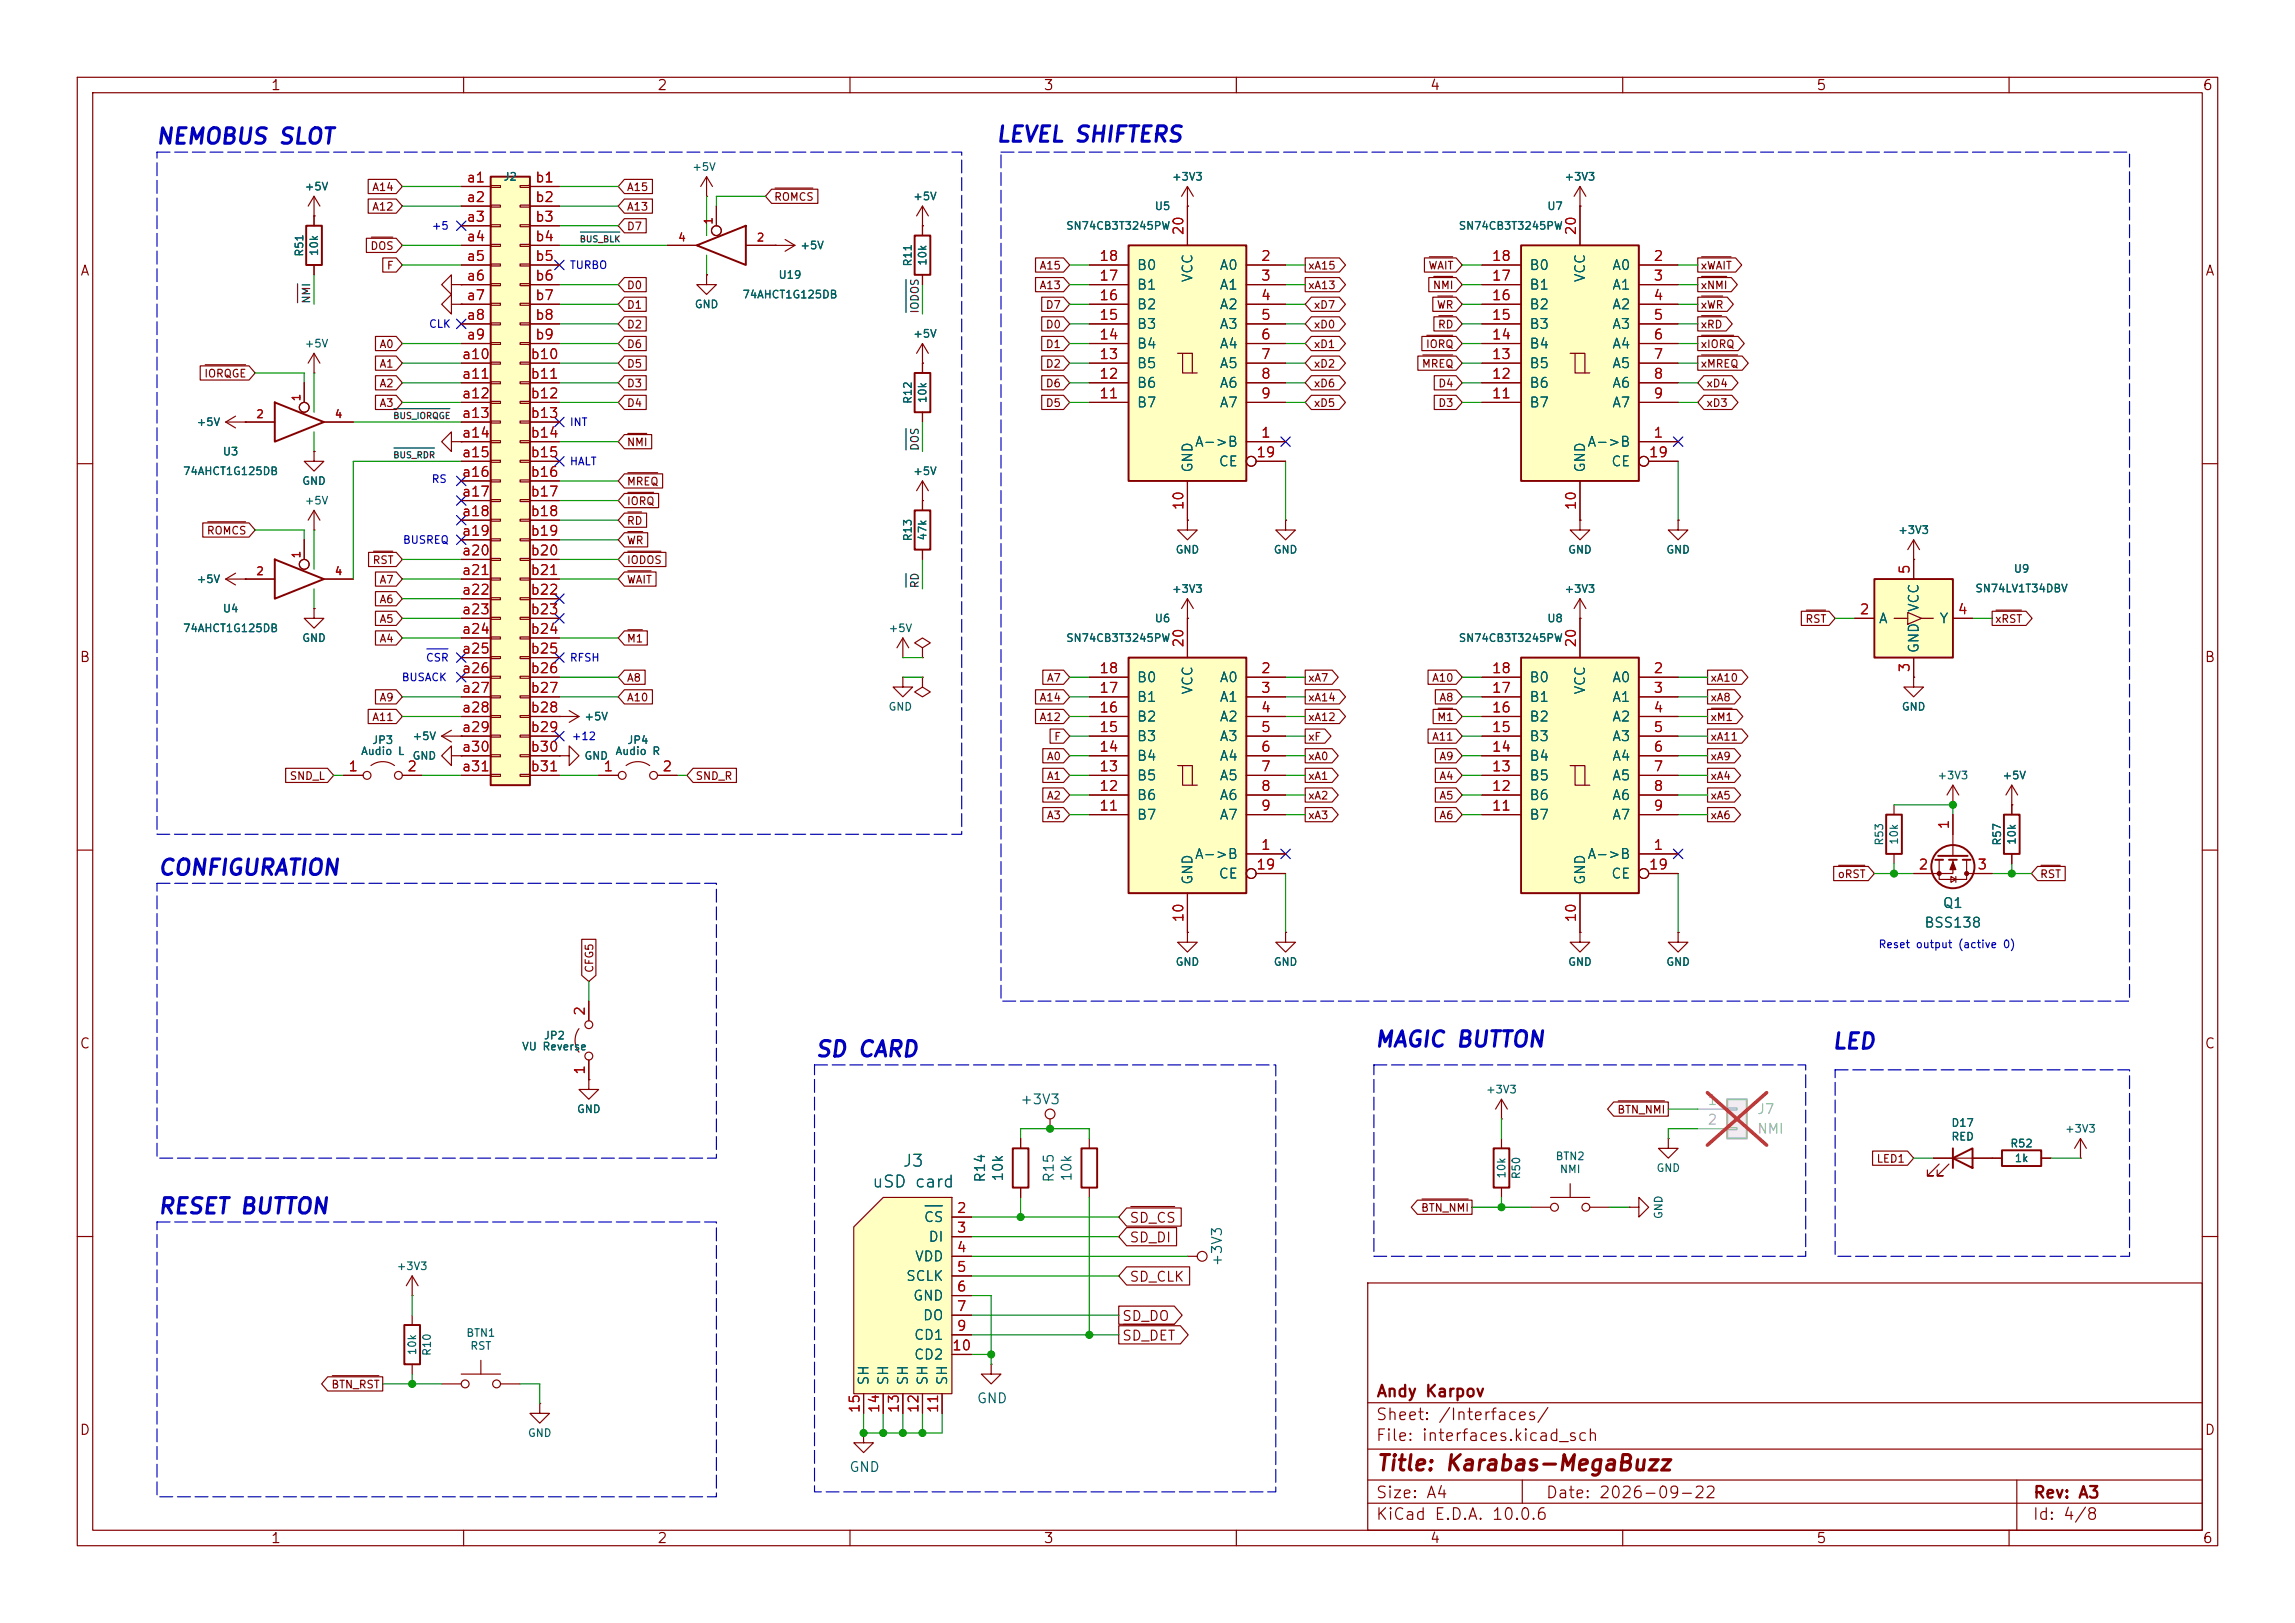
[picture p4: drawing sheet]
<svg xmlns="http://www.w3.org/2000/svg" width="297mm" height="210mm" viewBox="0 0 297 210" stroke-linecap="round" stroke-linejoin="round" font-family="sans-serif">
<defs><g id="words">
<g font-size="2" fill="#0000c2">
<text x="20" y="19.1">NEMOBUS SLOT</text>
<text x="128.8" y="18.9">LEVEL SHIFTERS</text>
<text x="20.3" y="113.8">CONFIGURATION</text>
<text x="105.4" y="137.2">SD CARD</text>
<text x="177.8" y="136">MAGIC BUTTON</text>
<text x="237" y="136.2">LED</text>
<text x="20.3" y="157.6">RESET BUTTON</text>
</g>
<text font-size="2" fill="#840000" x="178" y="190.8">Title: Karabas-MegaBuzz</text>
<g font-size="1.5" fill="#006464">
<text x="112.8" y="154">uSD card</text>
<text x="116.7" y="151.3">J3</text>
</g>
<g font-size="1.5" fill="#840000">
<text x="178" y="184.1">Sheet: /Interfaces/</text>
<text x="178" y="181.1">Andy Karpov</text>
<text x="178" y="186.8">File: interfaces.kicad_sch</text>
<text x="178" y="197">KiCad E.D.A. 10.0.6</text>
<text x="178" y="194.2">Size: A4</text>
<text x="200" y="194.2">Date: 2026-09-22</text>
<text x="263" y="197">Id: 4/8</text>
<text x="263" y="194.2">Rev: A3</text>
</g>
<g font-size="1.3" fill="#840000">
<text x="35" y="12">1</text>
<text x="85" y="12">2</text>
<text x="135" y="12">3</text>
<text x="185" y="12">4</text>
<text x="235" y="12">5</text>
<text x="285" y="12">6</text>
<text x="10.3" y="36">A</text>
<text x="285.3" y="36">A</text>
<text x="10.2" y="86">B</text>
<text x="285.2" y="86">B</text>
<text x="10.2" y="136">C</text>
<text x="285.2" y="136">C</text>
<text x="146.1" y="158.5">SD_CS</text>
<text x="146.1" y="161.1">SD_DI</text>
<text x="146.1" y="166.2">SD_CLK</text>
<text x="145.1" y="171.2">SD_DO</text>
<text x="145.1" y="173.8">SD_DET</text>
<text x="10.2" y="186">D</text>
<text x="285.2" y="186">D</text>
<text x="35" y="200">1</text>
<text x="85" y="200">2</text>
<text x="135" y="200">3</text>
<text x="185" y="200">4</text>
<text x="235" y="200">5</text>
<text x="285" y="200">6</text>
</g>
<g font-size="1.3" fill="#a90000">
<text x="60.3" y="23.9">a1</text>
<text x="69.2" y="23.9">b1</text>
<text x="60.3" y="26.5">a2</text>
<text x="60.3" y="29">a3</text>
<text x="69.2" y="26.5">b2</text>
<text x="69.2" y="29">b3</text>
<text x="60.3" y="31.5">a4</text>
<text x="60.3" y="34.1">a5</text>
<text x="69.2" y="31.5">b4</text>
<text x="69.2" y="34.1">b5</text>
<text x="142.2" y="34.1">18</text>
<text x="153.5" y="30.5" transform="rotate(-90 153.5 30.5)">20</text>
<text x="163.1" y="34.1">2</text>
<text x="193" y="34.1">18</text>
<text x="204.3" y="30.5" transform="rotate(-90 204.3 30.5)">20</text>
<text x="213.9" y="34.1">2</text>
<text x="60.3" y="36.6">a6</text>
<text x="60.3" y="39.2">a7</text>
<text x="60.3" y="41.7">a8</text>
<text x="69.2" y="36.6">b6</text>
<text x="69.2" y="39.2">b7</text>
<text x="69.2" y="41.7">b8</text>
<text x="142.2" y="41.7">15</text>
<text x="142.2" y="39.2">16</text>
<text x="142.2" y="36.6">17</text>
<text x="163.1" y="36.6">3</text>
<text x="163.1" y="39.2">4</text>
<text x="163.1" y="41.7">5</text>
<text x="193" y="41.7">15</text>
<text x="193" y="39.2">16</text>
<text x="193" y="36.6">17</text>
<text x="213.9" y="36.6">3</text>
<text x="213.9" y="39.2">4</text>
<text x="213.9" y="41.7">5</text>
<text x="59.7" y="46.8">a10</text>
<text x="60.3" y="44.2">a9</text>
<text x="68.6" y="46.8">b10</text>
<text x="69.2" y="44.2">b9</text>
<text x="142.2" y="46.8">13</text>
<text x="142.2" y="44.2">14</text>
<text x="163.1" y="44.2">6</text>
<text x="163.1" y="46.8">7</text>
<text x="193" y="46.8">13</text>
<text x="193" y="44.2">14</text>
<text x="213.9" y="44.2">6</text>
<text x="213.9" y="46.8">7</text>
<text x="59.7" y="49.3">a11</text>
<text x="59.7" y="51.9">a12</text>
<text x="68.6" y="49.3">b11</text>
<text x="68.6" y="51.9">b12</text>
<text x="142.2" y="51.9">11</text>
<text x="142.2" y="49.3">12</text>
<text x="163.1" y="49.3">8</text>
<text x="163.1" y="51.9">9</text>
<text x="193" y="51.9">11</text>
<text x="193" y="49.3">12</text>
<text x="213.9" y="49.3">8</text>
<text x="213.9" y="51.9">9</text>
<text x="59.7" y="54.4">a13</text>
<text x="59.7" y="56.9">a14</text>
<text x="59.7" y="59.5">a15</text>
<text x="68.6" y="54.4">b13</text>
<text x="68.6" y="56.9">b14</text>
<text x="68.6" y="59.5">b15</text>
<text x="162.5" y="59.5">19</text>
<text x="163.1" y="56.9">1</text>
<text x="213.3" y="59.5">19</text>
<text x="213.9" y="56.9">1</text>
<text x="59.7" y="62">a16</text>
<text x="59.7" y="64.6">a17</text>
<text x="68.6" y="62">b16</text>
<text x="68.6" y="64.6">b17</text>
<text x="59.7" y="67.1">a18</text>
<text x="59.7" y="69.6">a19</text>
<text x="68.6" y="67.1">b18</text>
<text x="68.6" y="69.6">b19</text>
<text x="153.5" y="66.1" transform="rotate(-90 153.5 66.1)">10</text>
<text x="204.3" y="66.1" transform="rotate(-90 204.3 66.1)">10</text>
<text x="59.7" y="72.2">a20</text>
<text x="59.7" y="74.7">a21</text>
<text x="59.7" y="77.3">a22</text>
<text x="68.6" y="72.2">b20</text>
<text x="68.6" y="74.7">b21</text>
<text x="68.6" y="77.3">b22</text>
<text x="247.4" y="74.4" transform="rotate(-90 247.4 74.4)">5</text>
<text x="59.7" y="79.8">a23</text>
<text x="59.7" y="82.3">a24</text>
<text x="68.6" y="79.8">b23</text>
<text x="68.6" y="82.3">b24</text>
<text x="153.5" y="83.9" transform="rotate(-90 153.5 83.9)">20</text>
<text x="204.3" y="83.9" transform="rotate(-90 204.3 83.9)">20</text>
<text x="240.6" y="79.8">2</text>
<text x="253.3" y="79.8">4</text>
<text x="59.7" y="84.9">a25</text>
<text x="59.7" y="87.4">a26</text>
<text x="59.7" y="90">a27</text>
<text x="68.6" y="84.9">b25</text>
<text x="68.6" y="87.4">b26</text>
<text x="68.6" y="90">b27</text>
<text x="142.2" y="90">17</text>
<text x="142.2" y="87.4">18</text>
<text x="163.1" y="87.4">2</text>
<text x="163.1" y="90">3</text>
<text x="193" y="90">17</text>
<text x="193" y="87.4">18</text>
<text x="213.9" y="87.4">2</text>
<text x="213.9" y="90">3</text>
<text x="247.4" y="87.1" transform="rotate(-90 247.4 87.1)">3</text>
<text x="59.7" y="92.5">a28</text>
<text x="59.7" y="95">a29</text>
<text x="68.6" y="92.5">b28</text>
<text x="68.6" y="95">b29</text>
<text x="142.2" y="95">15</text>
<text x="142.2" y="92.5">16</text>
<text x="163.1" y="92.5">4</text>
<text x="163.1" y="95">5</text>
<text x="193" y="95">15</text>
<text x="193" y="92.5">16</text>
<text x="213.9" y="92.5">4</text>
<text x="213.9" y="95">5</text>
<text x="45" y="100.1">1</text>
<text x="52.6" y="100.1">2</text>
<text x="59.7" y="97.6">a30</text>
<text x="59.7" y="100.1">a31</text>
<text x="68.6" y="97.6">b30</text>
<text x="68.6" y="100.1">b31</text>
<text x="78" y="100.1">1</text>
<text x="85.6" y="100.1">2</text>
<text x="142.2" y="100.1">13</text>
<text x="142.2" y="97.6">14</text>
<text x="163.1" y="97.6">6</text>
<text x="163.1" y="100.1">7</text>
<text x="193" y="100.1">13</text>
<text x="193" y="97.6">14</text>
<text x="213.9" y="97.6">6</text>
<text x="213.9" y="100.1">7</text>
<text x="142.2" y="105.2">11</text>
<text x="142.2" y="102.7">12</text>
<text x="163.1" y="102.7">8</text>
<text x="163.1" y="105.2">9</text>
<text x="193" y="105.2">11</text>
<text x="193" y="102.7">12</text>
<text x="213.9" y="102.7">8</text>
<text x="213.9" y="105.2">9</text>
<text x="252.5" y="107.4" transform="rotate(-90 252.5 107.4)">1</text>
<text x="162.5" y="112.8">19</text>
<text x="163.1" y="110.3">1</text>
<text x="213.3" y="112.8">19</text>
<text x="213.9" y="110.3">1</text>
<text x="248.2" y="112.8">2</text>
<text x="255.8" y="112.8">3</text>
<text x="153.5" y="119.4" transform="rotate(-90 153.5 119.4)">10</text>
<text x="204.3" y="119.4" transform="rotate(-90 204.3 119.4)">10</text>
<text x="76" y="131.5" transform="rotate(-90 76 131.5)">2</text>
<text x="76" y="139.2" transform="rotate(-90 76 139.2)">1</text>
<text x="123.7" y="157.3">2</text>
<text x="123.7" y="159.8">3</text>
<text x="123.7" y="162.3">4</text>
<text x="123.7" y="164.9">5</text>
<text x="123.7" y="167.4">6</text>
<text x="123.7" y="170">7</text>
<text x="123.7" y="172.5">9</text>
<text x="123.1" y="175">10</text>
<text x="111.5" y="182.9" transform="rotate(-90 111.5 182.9)">15</text>
<text x="114.1" y="182.9" transform="rotate(-90 114.1 182.9)">14</text>
<text x="116.6" y="182.9" transform="rotate(-90 116.6 182.9)">13</text>
<text x="119.2" y="182.9" transform="rotate(-90 119.2 182.9)">12</text>
<text x="121.7" y="182.9" transform="rotate(-90 121.7 182.9)">11</text>
</g>
<g font-size="1.3" fill="#006464">
<text x="147" y="35.3">B0</text>
<text x="157.7" y="35.3">A0</text>
<text x="197.8" y="35.3">B0</text>
<text x="208.5" y="35.3">A0</text>
<text x="147" y="40.3">B2</text>
<text x="147" y="37.8">B1</text>
<text x="154.6" y="36.6" transform="rotate(-90 154.6 36.6)">VCC</text>
<text x="157.7" y="37.8">A1</text>
<text x="157.7" y="40.3">A2</text>
<text x="197.8" y="40.3">B2</text>
<text x="197.8" y="37.8">B1</text>
<text x="205.4" y="36.6" transform="rotate(-90 205.4 36.6)">VCC</text>
<text x="208.5" y="37.8">A1</text>
<text x="208.5" y="40.3">A2</text>
<text x="147" y="48">B5</text>
<text x="147" y="45.4">B4</text>
<text x="147" y="42.9">B3</text>
<text x="157.7" y="42.9">A3</text>
<text x="157.7" y="45.4">A4</text>
<text x="157.7" y="48">A5</text>
<text x="197.8" y="48">B5</text>
<text x="197.8" y="45.4">B4</text>
<text x="197.8" y="42.9">B3</text>
<text x="208.5" y="42.9">A3</text>
<text x="208.5" y="45.4">A4</text>
<text x="208.5" y="48">A5</text>
<text x="147" y="53">B7</text>
<text x="147" y="50.5">B6</text>
<text x="157.7" y="50.5">A6</text>
<text x="157.7" y="53">A7</text>
<text x="197.8" y="53">B7</text>
<text x="197.8" y="50.5">B6</text>
<text x="208.5" y="50.5">A6</text>
<text x="208.5" y="53">A7</text>
<text x="154.5" y="58.1">A-&gt;B</text>
<text x="205.3" y="58.1">A-&gt;B</text>
<text x="154.6" y="61.2" transform="rotate(-90 154.6 61.2)">GND</text>
<text x="157.6" y="60.7">CE</text>
<text x="205.4" y="61.2" transform="rotate(-90 205.4 61.2)">GND</text>
<text x="208.4" y="60.7">CE</text>
<text x="243.1" y="81">A</text>
<text x="248.6" y="79.3" transform="rotate(-90 248.6 79.3)">VCC</text>
<text x="250.9" y="81">Y</text>
<text x="147" y="88.6">B0</text>
<text x="154.6" y="90" transform="rotate(-90 154.6 90)">VCC</text>
<text x="157.7" y="88.6">A0</text>
<text x="197.8" y="88.6">B0</text>
<text x="205.4" y="90" transform="rotate(-90 205.4 90)">VCC</text>
<text x="208.5" y="88.6">A0</text>
<text x="248.6" y="84.6" transform="rotate(-90 248.6 84.6)">GND</text>
<text x="147" y="93.7">B2</text>
<text x="147" y="91.1">B1</text>
<text x="157.7" y="91.1">A1</text>
<text x="157.7" y="93.7">A2</text>
<text x="197.8" y="93.7">B2</text>
<text x="197.8" y="91.1">B1</text>
<text x="208.5" y="91.1">A1</text>
<text x="208.5" y="93.7">A2</text>
<text x="147" y="101.3">B5</text>
<text x="147" y="98.8">B4</text>
<text x="147" y="96.2">B3</text>
<text x="157.7" y="96.2">A3</text>
<text x="157.7" y="98.8">A4</text>
<text x="157.7" y="101.3">A5</text>
<text x="197.8" y="101.3">B5</text>
<text x="197.8" y="98.8">B4</text>
<text x="197.8" y="96.2">B3</text>
<text x="208.5" y="96.2">A3</text>
<text x="208.5" y="98.8">A4</text>
<text x="208.5" y="101.3">A5</text>
<text x="147" y="106.4">B7</text>
<text x="147" y="103.8">B6</text>
<text x="157.7" y="103.8">A6</text>
<text x="157.7" y="106.4">A7</text>
<text x="197.8" y="106.4">B7</text>
<text x="197.8" y="103.8">B6</text>
<text x="208.5" y="103.8">A6</text>
<text x="208.5" y="106.4">A7</text>
<text x="154.5" y="111.5">A-&gt;B</text>
<text x="157.6" y="114">CE</text>
<text x="205.3" y="111.5">A-&gt;B</text>
<text x="208.4" y="114">CE</text>
<text x="154.6" y="114.6" transform="rotate(-90 154.6 114.6)">GND</text>
<text x="205.4" y="114.6" transform="rotate(-90 205.4 114.6)">GND</text>
<text x="251.3" y="117.8">Q1</text>
<text x="248.9" y="120.3">BSS138</text>
<text x="132" y="143.2">+3V3</text>
<text x="127.8" y="153.1" transform="rotate(-90 127.8 153.1)">R14</text>
<text x="130.1" y="153" transform="rotate(-90 130.1 153)">10k</text>
<text x="136.7" y="153.1" transform="rotate(-90 136.7 153.1)">R15</text>
<text x="139" y="153" transform="rotate(-90 139 153)">10k</text>
<text x="119.5" y="158.4">CS</text>
<text x="120.1" y="161">DI</text>
<text x="117.2" y="166.1">SCLK</text>
<text x="118.3" y="163.5">VDD</text>
<text x="158.4" y="164" transform="rotate(-90 158.4 164)">+3V3</text>
<text x="118.1" y="168.6">GND</text>
<text x="118.2" y="173.7">CD1</text>
<text x="119.3" y="171.1">DO</text>
<text x="112.7" y="179.4" transform="rotate(-90 112.7 179.4)">SH</text>
<text x="115.3" y="179.4" transform="rotate(-90 115.3 179.4)">SH</text>
<text x="117.8" y="179.4" transform="rotate(-90 117.8 179.4)">SH</text>
<text x="118.2" y="176.2">CD2</text>
<text x="120.3" y="179.4" transform="rotate(-90 120.3 179.4)">SH</text>
<text x="122.9" y="179.4" transform="rotate(-90 122.9 179.4)">SH</text>
<text x="126.3" y="181.9">GND</text>
<text x="109.8" y="190.8">GND</text>
</g>
<g font-size="1.3" fill="#aaa">
<text x="220.9" y="143.3">1</text>
<text x="220.9" y="145.8">2</text>
</g>
<g font-size="1.3" fill="#989898">
<text x="227.3" y="144.5">J7</text>
<text x="227.3" y="147">NMI</text>
</g>
<g font-size="1" fill="#006464">
<text x="65.1" y="23.6">J2</text>
<text x="89.5" y="22.3">+5V</text>
<text x="151.6" y="23.6">+3V3</text>
<text x="202.4" y="23.6">+3V3</text>
<text x="39.4" y="24.9">+5V</text>
<text x="118.1" y="26.1">+5V</text>
<text x="137.9" y="30">SN74CB3T3245PW</text>
<text x="149.4" y="27.4">U5</text>
<text x="188.7" y="30">SN74CB3T3245PW</text>
<text x="200.2" y="27.4">U7</text>
<text x="39.5" y="33.3" transform="rotate(-90 39.5 33.3)">R51</text>
<text x="41.4" y="33.2" transform="rotate(-90 41.4 33.2)">10k</text>
<text x="103.5" y="32.5">+5V</text>
<text x="118.2" y="34.6" transform="rotate(-90 118.2 34.6)">R11</text>
<text x="120.1" y="34.5" transform="rotate(-90 120.1 34.5)">10k</text>
<text x="89.8" y="40.1">GND</text>
<text x="96" y="38.8">74AHCT1G125DB</text>
<text x="100.7" y="36.3">U19</text>
<text x="39.4" y="45.2">+5V</text>
<text x="118.1" y="43.9">+5V</text>
<text x="118.2" y="52.3" transform="rotate(-90 118.2 52.3)">R12</text>
<text x="120.1" y="52.2" transform="rotate(-90 120.1 52.2)">10k</text>
<text x="25.4" y="55.4">+5V</text>
<text x="28.8" y="59.2">U3</text>
<text x="23.6" y="61.7">74AHCT1G125DB</text>
<text x="39" y="63">GND</text>
<text x="39.4" y="65.5">+5V</text>
<text x="118.1" y="61.7">+5V</text>
<text x="118.2" y="70.1" transform="rotate(-90 118.2 70.1)">R13</text>
<text x="120.1" y="70" transform="rotate(-90 120.1 70)">47k</text>
<text x="152.1" y="71.9">GND</text>
<text x="164.8" y="71.9">GND</text>
<text x="202.9" y="71.9">GND</text>
<text x="215.6" y="71.9">GND</text>
<text x="245.6" y="69.3">+3V3</text>
<text x="25.4" y="75.7">+5V</text>
<text x="151.6" y="76.9">+3V3</text>
<text x="202.4" y="76.9">+3V3</text>
<text x="255.6" y="76.9">SN74LV1T34DBV</text>
<text x="260.5" y="74.3">U9</text>
<text x="23.6" y="82">74AHCT1G125DB</text>
<text x="28.8" y="79.5">U4</text>
<text x="39" y="83.3">GND</text>
<text x="114.9" y="82">+5V</text>
<text x="137.9" y="83.3">SN74CB3T3245PW</text>
<text x="149.4" y="80.8">U6</text>
<text x="188.7" y="83.3">SN74CB3T3245PW</text>
<text x="200.2" y="80.8">U8</text>
<text x="53.3" y="96">+5V</text>
<text x="75.6" y="93.5">+5V</text>
<text x="114.9" y="92.2">GND</text>
<text x="246" y="92.2">GND</text>
<text x="46.6" y="97.9">Audio L</text>
<text x="48.1" y="96.5">JP3</text>
<text x="53.3" y="98.5">GND</text>
<text x="75.6" y="98.5">GND</text>
<text x="79.6" y="97.9">Audio R</text>
<text x="81.1" y="96.5">JP4</text>
<text x="250.6" y="101.1">+3V3</text>
<text x="259.1" y="101.1">+5V</text>
<text x="244" y="109.5" transform="rotate(-90 244 109.5)">R53</text>
<text x="245.9" y="109.4" transform="rotate(-90 245.9 109.4)">10k</text>
<text x="259.2" y="109.5" transform="rotate(-90 259.2 109.5)">R57</text>
<text x="261.1" y="109.4" transform="rotate(-90 261.1 109.4)">10k</text>
<text x="152.1" y="125.2">GND</text>
<text x="164.8" y="125.2">GND</text>
<text x="202.9" y="125.2">GND</text>
<text x="215.6" y="125.2">GND</text>
<text x="67.5" y="136.2">VU Reverse</text>
<text x="70.3" y="134.7">JP2</text>
<text x="192.2" y="141.7">+3V3</text>
<text x="74.6" y="144.3">GND</text>
<text x="252.5" y="146">D17</text>
<text x="252.5" y="147.8">RED</text>
<text x="260.1" y="148.7">R52</text>
<text x="267.2" y="146.8">+3V3</text>
<text x="195.1" y="152.6" transform="rotate(-90 195.1 152.6)">10k</text>
<text x="197" y="152.7" transform="rotate(-90 197 152.7)">R50</text>
<text x="201.2" y="150.4">BTN2</text>
<text x="201.8" y="152">NMI</text>
<text x="214.3" y="151.9">GND</text>
<text x="260.6" y="150.6">1k</text>
<text x="215.4" y="157.8" transform="rotate(-90 215.4 157.8)">GND</text>
<text x="51.3" y="164.6">+3V3</text>
<text x="60.3" y="173.2">BTN1</text>
<text x="54.1" y="175.4" transform="rotate(-90 54.1 175.4)">10k</text>
<text x="56" y="175.5" transform="rotate(-90 56 175.5)">R10</text>
<text x="60.8" y="174.9">RST</text>
<text x="68.2" y="186.2">GND</text>
</g>
<g font-size="1" fill="#840000">
<text x="48.1" y="25">A14</text>
<text x="48.1" y="27.5">A12</text>
<text x="81.1" y="25">A15</text>
<text x="81.1" y="27.5">A13</text>
<text x="100.1" y="26.2">ROMCS</text>
<text x="47.9" y="32.6">DOS</text>
<text x="50" y="35.1">F</text>
<text x="81.1" y="30">D7</text>
<text x="134.5" y="35.1">A15</text>
<text x="169.2" y="35.1">xA15</text>
<text x="184.8" y="35.1">WAIT</text>
<text x="220" y="35.1">xWAIT</text>
<text x="81.1" y="37.7">D0</text>
<text x="81.1" y="40.2">D1</text>
<text x="134.5" y="37.7">A13</text>
<text x="135.3" y="40.2">D7</text>
<text x="169.2" y="37.7">xA13</text>
<text x="170" y="40.2">xD7</text>
<text x="185.3" y="37.7">NMI</text>
<text x="185.9" y="40.2">WR</text>
<text x="220" y="37.7">xNMI</text>
<text x="220" y="40.2">xWR</text>
<text x="49" y="47.8">A1</text>
<text x="49" y="45.3">A0</text>
<text x="81.1" y="47.8">D5</text>
<text x="81.1" y="42.7">D2</text>
<text x="81.1" y="45.3">D6</text>
<text x="135.3" y="45.3">D1</text>
<text x="135.3" y="42.7">D0</text>
<text x="135.3" y="47.8">D2</text>
<text x="170" y="45.3">xD1</text>
<text x="170" y="42.7">xD0</text>
<text x="170" y="47.8">xD2</text>
<text x="183.9" y="47.8">MREQ</text>
<text x="184.5" y="45.3">IORQ</text>
<text x="186" y="42.7">RD</text>
<text x="220" y="42.7">xRD</text>
<text x="220" y="47.8">xMREQ</text>
<text x="220" y="45.3">xIORQ</text>
<text x="26.4" y="49.1">IORQGE</text>
<text x="49" y="50.4">A2</text>
<text x="49" y="52.9">A3</text>
<text x="81.1" y="52.9">D4</text>
<text x="81.1" y="50.4">D3</text>
<text x="135.3" y="52.9">D5</text>
<text x="135.3" y="50.4">D6</text>
<text x="170" y="50.4">xD6</text>
<text x="170" y="52.9">xD5</text>
<text x="186.1" y="50.4">D4</text>
<text x="186.1" y="52.9">D3</text>
<text x="220.8" y="50.4">xD4</text>
<text x="220.8" y="52.9">xD3</text>
<text x="81.1" y="58">NMI</text>
<text x="81.1" y="63.1">MREQ</text>
<text x="81.1" y="65.6">IORQ</text>
<text x="26.7" y="69.4">ROMCS</text>
<text x="81.1" y="68.1">RD</text>
<text x="81.1" y="70.7">WR</text>
<text x="48.1" y="73.2">RST</text>
<text x="49" y="75.8">A7</text>
<text x="81.1" y="73.2">IODOS</text>
<text x="81.1" y="75.8">WAIT</text>
<text x="49" y="80.8">A5</text>
<text x="49" y="78.3">A6</text>
<text x="49" y="83.4">A4</text>
<text x="81.1" y="83.4">M1</text>
<text x="233.6" y="80.8">RST</text>
<text x="258.1" y="80.8">xRST</text>
<text x="81.1" y="88.5">A8</text>
<text x="135.4" y="88.5">A7</text>
<text x="169.2" y="88.5">xA7</text>
<text x="185.3" y="88.5">A10</text>
<text x="221.3" y="88.5">xA10</text>
<text x="48.1" y="93.5">A11</text>
<text x="49" y="91">A9</text>
<text x="81.1" y="91">A10</text>
<text x="134.5" y="93.5">A12</text>
<text x="134.5" y="91">A14</text>
<text x="169.2" y="91">xA14</text>
<text x="169.2" y="93.5">xA12</text>
<text x="185.9" y="93.5">M1</text>
<text x="186.2" y="91">A8</text>
<text x="221.3" y="93.5">xM1</text>
<text x="221.3" y="91">xA8</text>
<text x="37.4" y="101.2">SND_L</text>
<text x="89.9" y="101.2">SND_R</text>
<text x="135.4" y="101.2">A1</text>
<text x="135.4" y="98.6">A0</text>
<text x="136.3" y="96.1">F</text>
<text x="169.2" y="96.1">xF</text>
<text x="169.2" y="101.2">xA1</text>
<text x="169.2" y="98.6">xA0</text>
<text x="185.3" y="96.1">A11</text>
<text x="186.2" y="101.2">A4</text>
<text x="186.2" y="98.6">A9</text>
<text x="221.3" y="98.6">xA9</text>
<text x="221.3" y="96.1">xA11</text>
<text x="221.3" y="101.2">xA4</text>
<text x="135.4" y="103.7">A2</text>
<text x="135.4" y="106.2">A3</text>
<text x="169.2" y="106.2">xA3</text>
<text x="169.2" y="103.7">xA2</text>
<text x="186.2" y="103.7">A5</text>
<text x="186.2" y="106.2">A6</text>
<text x="221.3" y="106.2">xA6</text>
<text x="221.3" y="103.7">xA5</text>
<text x="237.7" y="113.9">oRST</text>
<text x="263.9" y="113.9">RST</text>
<text x="77" y="126" transform="rotate(-90 77 126)">CFG5</text>
<text x="209.2" y="144.3">BTN_NMI</text>
<text x="242.8" y="150.7">LED1</text>
<text x="183.8" y="157">BTN_NMI</text>
<text x="42.8" y="179.9">BTN_RST</text>
</g>
<g font-size="1" fill="#0000c2">
<text x="55.8" y="30">+5</text>
<text x="73.7" y="35">TURBO</text>
<text x="55.4" y="42.7">CLK</text>
<text x="73.7" y="55.4">INT</text>
<text x="55.8" y="62.7">RS</text>
<text x="73.7" y="60.4">HALT</text>
<text x="52.1" y="70.6">BUSREQ</text>
<text x="51.9" y="88.4">BUSACK</text>
<text x="55" y="85.8">CSR</text>
<text x="73.7" y="85.8">RFSH</text>
<text x="73.9" y="96">+12</text>
<text x="243" y="122.9">Reset output (active 0)</text>
</g>
<g font-size="1" fill="#a90000">
<text x="92.5" y="29.2" transform="rotate(-90 92.5 29.2)">1</text>
<text x="87.7" y="31.5">4</text>
<text x="97.8" y="31.5">2</text>
<text x="39.1" y="52" transform="rotate(-90 39.1 52)">1</text>
<text x="33.1" y="54.4">2</text>
<text x="43.2" y="54.4">4</text>
<text x="33.1" y="74.7">2</text>
<text x="39.1" y="72.3" transform="rotate(-90 39.1 72.3)">1</text>
<text x="43.2" y="74.7">4</text>
</g>
<g font-size="1" fill="#0f0f0f">
<text x="40.4" y="39.4" transform="rotate(-90 40.4 39.4)">NMI</text>
<text x="119.1" y="40.6" transform="rotate(-90 119.1 40.6)">IODOS</text>
<text x="119.1" y="58.4" transform="rotate(-90 119.1 58.4)">DOS</text>
<text x="119.1" y="76.2" transform="rotate(-90 119.1 76.2)">RD</text>
</g>
<g font-size=".8" fill="#0f0f0f">
<text x="75" y="31.5">BUS_BLK</text>
<text x="50.8" y="59.5">BUS_RDR</text>
<text x="50.8" y="54.4">BUS_IORQGE</text>
</g>
</g></defs>
<g fill="none" stroke="#840000" stroke-width=".15">
<path d="M10 10h277v190h-277zM12 12h273v186h-273zM60 10v2M110 10v2M160 10v2M210 10v2M260 10v2M58.4 36.8v-1.2l-1.3 1.2 1.3 1.3v-1.3h1.3M59.7 36.8h.1M10 60h2M285 60h2M116.8 87.6v1.3h1.3l-1.3 1.3-1.2-1.3h1.2"/>
<path d="M116.8 87.6h.1M10 110h2M285 110h2M10 160h2M177 166h108v32h-108zM285 160h2M60 198v2M110 198v2M160 198v2M177 194.5h108M177 191.5h108M177 187.5h108"/>
<path d="M177 181.5h108M197 191.5v3M210 198v2M260 198v2M261 191.5v6.5"/>
</g>
<path d="M223.5 142.2h2.6v5.1h-2.6z" fill="#f0f0f0"/>
<path d="M223.5 142.2h2.6v5.1h-2.6z" fill="none" stroke="#a1a1a1" stroke-width=".25"/>
<path d="M219.7 143.5h3.8M219.7 146.1h3.8M223.5 143.4h1.3v.2h-1.3zM223.5 145.9h1.3v.3h-1.3z" fill="none" stroke="#a1a1a1" stroke-width=".15"/>
<path d="M221 141.4l7.6 6.8M228.6 141.4l-7.6 6.8" fill="none" stroke="#e12e31" stroke-width=".46"/>
<g fill="none" stroke="#840000" stroke-width=".15">
<path d="M91.4 25.4h.1M91.4 22.9l.8 1.2M91.4 22.9l-.7 1.2M91.4 22.9v2.5M119.4 29.2h.1M119.4 26.7v3.8M119.4 35.6v1.2M119.4 26.7l-.8 1.2M119.4 26.7l.7 1.2M153.7 26.7h.1M153.7 24.1l-.8 1.3M153.7 24.1l.7 1.3"/>
<path d="M153.7 24.1v2.6M119.4 47h.1M119.4 44.5l-.8 1.2M119.4 44.5l.7 1.2M119.4 44.5v2.5M29.2 74.9l1.3 .8M29.2 74.9h6.4M30.5 74.2l-1.3 .7M31.7 74.9h.1M39.4 69.9v2.5M40.6 68.6h.1M40.6 78.7v1.3h1.3l-1.3 1.3-1.2-1.3h1.2"/>
<path d="M40.6 78.7h.1M40.6 66l-.7 1.3M40.6 66l.8 1.3M40.6 66v2.6M41.9 74.9h3.8M81 99.1a2.54 2.54 0 0 1 3.1 0M116.8 85.1h.1M116.8 82.6l-.7 1.2M116.8 82.6l.8 1.2M116.8 82.6v2.5M77.5 100.3h2.5M85.1 100.3h2.5"/>
<path d="M245.1 104.1v1.3M245.1 110.5v1.3M260.3 104.1h.1M260.3 101.6l-.7 1.3M260.3 101.6l.8 1.3M260.3 101.6v3.8M260.3 110.5v1.3M210.8 156.2h1.3v-1.3l1.3 1.3-1.3 1.3v-1.3M210.8 156.2h.1M215.9 147.3v1.3h1.3l-1.3 1.3-1.3-1.3h1.3M215.9 147.3h.1"/>
<circle cx="39.4" cy="73" r=".63"/>
<circle cx="80.5" cy="100.3" r=".51"/>
<circle cx="84.6" cy="100.3" r=".51"/>
</g>
<path d="M118.4 30.5h2v5.1h-2zM35.6 72.4l6.3 2.5-6.3 2.6zM244.1 105.4h2v5.1h-2zM259.3 105.4h2.1v5.1h-2.1z" fill="none" stroke="#840000" stroke-width=".25"/>
<path d="M196.8 31.8h15.3v30.4h-15.3z" fill="#ffffc2"/>
<g fill="none" stroke="#840000" stroke-width=".15">
<path d="M191.8 34.3h5M191.8 36.8h5M191.8 39.4h5M204.5 26.7v5.1M212.1 34.3h5.1M212.1 36.8h5.1M212.1 39.4h5.1M29.2 54.6h6.4M29.2 54.6l1.3 .8M30.5 53.8l-1.3 .8M31.7 54.6h.1M39.4 49.5v2.6"/>
<path d="M40.6 58.4v1.3h1.3l-1.3 1.3-1.2-1.3h1.2M40.6 58.4h.1M41.9 54.6h3.8M58.4 57.2v-1.3l-1.3 1.3 1.3 1.2v-1.2h1.3M59.7 57.2h.1M191.8 41.9h5M191.8 44.5h5M191.8 47h5M191.8 49.5h5M191.8 52.1h5M203.2 45.7h.6v2.6h1.9M203.8 45.7h1.3v2.6"/>
<path d="M212.1 57.2h5.1M212.1 41.9h5.1M212.1 44.5h5.1M212.1 47h5.1M212.1 49.5h5.1M212.1 52.1h5.1M213.4 59.7h3.8M204.5 62.2v5.1M57.1 95.3l1.3 .7M57.1 95.3h2.6M58.4 97.8v-1.3l-1.3 1.3 1.3 1.3v-1.3h1.3M58.4 94.5l-1.3 .8"/>
<path d="M59.7 97.8h.1M59.7 95.3h.1M251 111.3v2.5h3.5v-2.5M252.5 113.4l.6 .4-.6 .4zM252.7 111.3v1.7h-5.1M252.7 105.4v5.3M253.1 113.4v.8M254.5 113h3.3M194.3 144.8h.1M194.3 142.2l.8 1.3M194.3 142.2l-.8 1.3M194.3 142.2v2.6"/>
<path d="M153.7 162.6h1.2"/>
<circle cx="39.4" cy="52.7" r=".63"/>
<circle cx="212.7" cy="59.7" r=".63"/>
<circle cx="155.6" cy="162.6" r=".63"/>
</g>
<g fill="none" stroke="#840000" stroke-width=".25">
<path d="M196.8 31.8h15.3v30.4h-15.3zM35.6 52.1l6.3 2.5-6.3 2.6zM250.4 111.3h1.1M250.8 110.7h3.8M252.2 111.3h1M254 111.3h1"/>
<circle cx="252.7" cy="112.1" r="2.79"/>
</g>
<g fill="#840000" stroke="#840000" stroke-width=".15">
<path d="M252.7 111.5l.4 1h-.8z"/>
<circle cx="254.5" cy="113" r=".25"/>
<circle cx="251" cy="113" r=".25"/>
</g>
<path d="M63.5 22.9h5.1v78.7h-5.1z" fill="#ffffc2"/>
<path d="M63.5 22.9h5.1v78.7h-5.1zM193.3 148.6h2v5.1h-2z" fill="none" stroke="#840000" stroke-width=".25"/>
<g fill="none" stroke="#840000" stroke-width=".15">
<path d="M58.4 39.4v-1.3l-1.3 1.3 1.3 1.2v-1.2h1.3M59.7 39.4h.1M59.7 24.1h3.8M59.7 26.7h3.8M59.7 29.2h3.8M59.7 31.8h3.8M59.7 34.3h3.8M59.7 36.8h3.8M59.7 39.4h3.8M63.5 24h1.3v.3h-1.3zM63.5 26.5h1.3v.3h-1.3zM63.5 29.1h1.3v.2h-1.3z"/>
<path d="M63.5 31.6h1.3v.3h-1.3zM63.5 34.2h1.3v.2h-1.3zM63.5 36.7h1.3v.3h-1.3zM63.5 39.2h1.3v.3h-1.3zM67.3 24h1.3v.3h-1.3zM67.3 26.5h1.3v.3h-1.3zM67.3 29.1h1.3v.2h-1.3zM67.3 31.6h1.3v.3h-1.3zM67.3 34.2h1.3v.2h-1.3zM67.3 36.7h1.3v.3h-1.3zM67.3 39.2h1.3v.3h-1.3zM68.6 24.1h3.8"/>
<path d="M68.6 26.7h3.8M68.6 29.2h3.8M68.6 31.8h3.8M68.6 34.3h3.8M68.6 36.8h3.8M68.6 39.4h3.8M59.7 41.9h3.8M59.7 44.5h3.8M59.7 47h3.8M59.7 49.5h3.8M59.7 52.1h3.8M59.7 54.6h3.8"/>
<path d="M59.7 57.2h3.8M59.7 59.7h3.8M63.5 41.8h1.3v.2h-1.3zM63.5 44.3h1.3v.3h-1.3zM63.5 46.9h1.3v.2h-1.3zM63.5 49.4h1.3v.3h-1.3zM63.5 51.9h1.3v.3h-1.3zM63.5 54.5h1.3v.2h-1.3zM63.5 57h1.3v.3h-1.3zM63.5 59.6h1.3v.2h-1.3zM67.3 41.8h1.3v.2h-1.3zM67.3 44.3h1.3v.3h-1.3z"/>
<path d="M67.3 46.9h1.3v.2h-1.3zM67.3 49.4h1.3v.3h-1.3zM67.3 51.9h1.3v.3h-1.3zM67.3 54.5h1.3v.2h-1.3zM67.3 57h1.3v.3h-1.3zM67.3 59.6h1.3v.2h-1.3zM68.6 41.9h3.8M68.6 44.5h3.8M68.6 47h3.8M68.6 49.5h3.8M68.6 52.1h3.8M68.6 54.6h3.8"/>
<path d="M68.6 57.2h3.8M68.6 59.7h3.8M59.7 62.2h3.8M59.7 64.8h3.8M59.7 67.3h3.8M59.7 69.9h3.8M59.7 72.4h3.8M59.7 74.9h3.8M59.7 77.5h3.8M63.5 62.1h1.3v.3h-1.3zM63.5 64.6h1.3v.3h-1.3zM63.5 67.2h1.3v.2h-1.3z"/>
<path d="M63.5 69.7h1.3v.3h-1.3zM63.5 72.3h1.3v.2h-1.3zM63.5 74.8h1.3v.3h-1.3zM63.5 77.3h1.3v.3h-1.3zM63.5 79.9h1.3v.2h-1.3zM67.3 62.1h1.3v.3h-1.3zM67.3 64.6h1.3v.3h-1.3zM67.3 67.2h1.3v.2h-1.3zM67.3 69.7h1.3v.3h-1.3zM67.3 72.3h1.3v.2h-1.3zM67.3 74.8h1.3v.3h-1.3zM67.3 77.3h1.3v.3h-1.3z"/>
<path d="M67.3 79.9h1.3v.2h-1.3zM68.6 62.2h3.8M68.6 64.8h3.8M68.6 67.3h3.8M68.6 69.9h3.8M68.6 72.4h3.8M68.6 74.9h3.8M68.6 77.5h3.8M204.5 67.3v1.3h1.2l-1.2 1.3-1.3-1.3h1.3M204.5 67.3h.1M59.7 80h3.8M59.7 82.6h3.8"/>
<path d="M59.7 85.1h3.8M59.7 87.6h3.8M59.7 90.2h3.8M59.7 92.7h3.8M59.7 95.3h3.8M59.7 97.8h3.8M63.5 82.4h1.3v.3h-1.3zM63.5 85h1.3v.2h-1.3zM63.5 87.5h1.3v.3h-1.3zM63.5 90h1.3v.3h-1.3zM63.5 92.6h1.3v.2h-1.3zM63.5 95.1h1.3v.3h-1.3z"/>
<path d="M63.5 97.7h1.3v.2h-1.3zM67.3 82.4h1.3v.3h-1.3zM67.3 85h1.3v.2h-1.3zM67.3 87.5h1.3v.3h-1.3zM67.3 90h1.3v.3h-1.3zM67.3 92.6h1.3v.2h-1.3zM67.3 95.1h1.3v.3h-1.3zM67.3 97.7h1.3v.2h-1.3zM68.6 80h3.8M68.6 82.6h3.8M68.6 85.1h3.8M68.6 87.6h3.8"/>
<path d="M68.6 90.2h3.8M68.6 92.7h6.3M68.6 95.3h3.8M68.6 97.8h3.8M72.4 97.8h1.3v-1.3l1.2 1.3-1.2 1.3v-1.3M72.4 97.8h.1M72.4 92.7h.1M73.7 91.9l1.2 .8M74.9 92.7l-1.2 .8M59.7 100.3h3.8M63.5 100.2h1.3v.3h-1.3zM67.3 100.2h1.3v.3h-1.3z"/>
<path d="M68.6 100.3h3.8M252.7 104.1h.1M252.7 101.6l-.7 1.3M252.7 101.6l.8 1.3M252.7 101.6v2.5M194.3 147.3v1.3M194.3 153.7v1.2M198.1 156.2h2.6M200.7 154.9h5M203.2 153.2v1.7M205.7 156.2h2.6M128.3 176.5v1.3h1.2l-1.2 1.3-1.3-1.3h1.3"/>
<path d="M128.3 176.5h.1"/>
<circle cx="201.2" cy="156.2" r=".51"/>
<circle cx="205.2" cy="156.2" r=".51"/>
</g>
<path d="M110.5 158.8l3.8-3.9h8.9v25.4h-12.7z" fill="#ffffc2"/>
<g fill="none" stroke="#840000" stroke-width=".15">
<path d="M86.4 31.8h3.8M91.4 35.6v1.2h-1.2l1.2 1.3 1.3-1.3h-1.3M91.4 35.6h.1M92.7 26.7v2.5M96.5 31.8h6.4M100.3 31.8h.1M101.6 31l1.3 .8M102.9 31.8l-1.3 .7M153.7 67.3v1.3h1.2l-1.2 1.3-1.3-1.3h1.3M153.7 67.3h.1M166.4 67.3v1.3h1.2l-1.2 1.3-1.3-1.3h1.3M166.4 67.3h.1"/>
<path d="M247.6 87.6v1.3h1.3l-1.3 1.3-1.2-1.3h1.2M247.6 87.6h.1M74.9 133.1a2.54 2.54 0 0 0 0 3M76.2 129.5v2.6M76.2 137.2v2.5M110.5 158.8l3.8-3.9h8.9v25.4h-12.7zM123.2 157.5h2.5M123.2 160h2.5M123.2 162.6h2.5M123.2 165.1h2.5M123.2 167.6h2.5M123.2 170.2h2.5"/>
<path d="M123.2 172.7h2.5M123.2 175.3h2.5M111.8 185.4v1.3h1.2l-1.2 1.3-1.3-1.3h1.3M111.8 185.4h.1M111.8 180.3v2.6M114.3 180.3v2.6M116.8 180.3v2.6M119.4 180.3v2.6M121.9 180.3v2.6"/>
<circle cx="92.7" cy="29.8" r=".63"/>
<circle cx="76.2" cy="136.7" r=".51"/>
<circle cx="76.2" cy="132.6" r=".51"/>
</g>
<path d="M119.7 156h2.2" fill="none" stroke="#006464" stroke-width=".15"/>
<path d="M90.2 31.8l6.3-2.6v5.1z" fill="none" stroke="#840000" stroke-width=".25"/>
<path d="M242.6 74.9h10.1v10.2h-10.1z" fill="#ffffc2"/>
<path d="M242.6 74.9h10.1v10.2h-10.1zM252.7 149.9l2.6-1.3v2.5zM252.7 148.6v2.5M259.1 148.8h5.1v2.1h-5.1zM52.3 171.5h2.1v5h-2.1z" fill="none" stroke="#840000" stroke-width=".25"/>
<g fill="none" stroke="#840000" stroke-width=".15">
<path d="M217.2 67.3v1.3h1.2l-1.2 1.3-1.3-1.3h1.3M217.2 67.3h.1M246.9 79.2l1.8 .8-1.8 .8zM247.6 72.4h.1M247.6 69.9v5M247.6 69.9l-.7 1.2M247.6 69.9l.8 1.2M48 99.1a2.54 2.54 0 0 1 3.1 0M119.4 83.8l1-.6-1-.6-1 .6 1 .6v1.3M119.4 85.1h.1M119.4 87.6v1.3l-1 .6 1 .7 1-.7-1-.6M119.4 87.6h.1"/>
<path d="M240 80h2.6M245.1 80h1.8M247.6 85.1v2.5M248.7 80h1.5M252.7 80h2.6M44.4 100.3h2.6M52.1 100.3h2.5M76.2 139.7v1.3h1.3l-1.3 1.2-1.3-1.2h1.3M76.2 139.7h.1M250.2 149.9h8.9M251 150.6l-1.6 1.5h.8h-.8v-.7M252.2 150.6l-1.5 1.5h.8h-.8v-.7"/>
<path d="M264.2 149.9h1.2M269.2 149.9h.1M269.2 147.3l.8 1.3M269.2 147.3l-.7 1.3M269.2 147.3v2.6M53.3 167.6h.1M53.3 165.1l.8 1.3M53.3 165.1l-.7 1.3M53.3 165.1v2.5M53.3 170.2v1.3M53.3 176.5v1.3M57.1 179.1h2.6"/>
<path d="M59.7 177.8h5.1M62.2 176v1.8M64.8 179.1h2.5M69.8 181.6v1.3h1.3l-1.3 1.3-1.2-1.3h1.2M69.8 181.6h.1"/>
<circle cx="47.5" cy="100.3" r=".51"/>
<circle cx="51.6" cy="100.3" r=".51"/>
<circle cx="60.2" cy="179.1" r=".51"/>
<circle cx="64.3" cy="179.1" r=".51"/>
</g>
<path d="M146 31.8h15.3v30.4h-15.3z" fill="#ffffc2"/>
<g fill="none" stroke="#840000" stroke-width=".15">
<path d="M141 34.3h5M141 36.8h5M141 39.4h5M153.7 26.7v5.1M161.3 34.3h5.1M161.3 36.8h5.1M161.3 39.4h5.1M119.4 47v1.3M119.4 53.3v1.3M141 41.9h5M141 44.5h5M141 47h5"/>
<path d="M141 49.5h5M141 52.1h5M152.4 45.7h.6v2.6h1.9M153 45.7h1.3v2.6M161.3 57.2h5.1M161.3 41.9h5.1M161.3 44.5h5.1M161.3 47h5.1M161.3 49.5h5.1M161.3 52.1h5.1M162.6 59.7h3.8M119.4 64.8h.1"/>
<path d="M119.4 62.2l-.8 1.3M119.4 62.2l.7 1.3M119.4 62.2v3.8M119.4 71.1v1.3M153.7 62.2v5.1M132.1 147.3v1.3M132.1 153.7v1.2M135.9 144.8v1.3M141 147.3v1.3M141 153.7v1.2"/>
<circle cx="161.9" cy="59.7" r=".63"/>
<circle cx="135.9" cy="144.1" r=".63"/>
</g>
<path d="M146 31.8h15.3v30.4h-15.3zM118.4 48.3h2v5h-2zM118.4 66h2v5.1h-2zM131.1 148.6h2v5.1h-2zM140 148.6h2v5.1h-2z" fill="none" stroke="#840000" stroke-width=".25"/>
<path d="M196.8 85.1h15.3v30.5h-15.3z" fill="#ffffc2"/>
<g fill="none" stroke="#840000" stroke-width=".15">
<path d="M40.6 27.9h.1M40.6 25.4v3.8M40.6 34.3v1.3M40.6 25.4l-.7 1.3M40.6 25.4l.8 1.3M204.5 26.7h.1M204.5 24.1v2.6M204.5 24.1l-.8 1.3M204.5 24.1l.7 1.3M191.8 87.6h5M191.8 90.2h5M191.8 92.7h5"/>
<path d="M191.8 95.3h5M191.8 97.8h5M203.2 99.1h.6v2.5h1.9M203.8 99.1h1.3v2.5M204.5 80v5.1M212.1 87.6h5.1M212.1 90.2h5.1M212.1 92.7h5.1M212.1 95.3h5.1M212.1 97.8h5.1M191.8 100.3h5M191.8 102.9h5"/>
<path d="M191.8 105.4h5M204.5 115.6v5.1M212.1 110.5h5.1M212.1 100.3h5.1M212.1 102.9h5.1M212.1 105.4h5.1M213.4 113h3.8M153.7 120.7v1.2h1.2l-1.2 1.3-1.3-1.3h1.3M153.7 120.7h.1M204.5 120.7v1.2h1.2l-1.2 1.3-1.3-1.3h1.3M204.5 120.7h.1M217.2 120.7v1.2h1.2l-1.2 1.3-1.3-1.3h1.3"/>
<path d="M217.2 120.7h.1"/>
<circle cx="212.7" cy="113" r=".63"/>
</g>
<path d="M39.6 29.2h2.1v5.1h-2.1zM196.8 85.1h15.3v30.5h-15.3z" fill="none" stroke="#840000" stroke-width=".25"/>
<path d="M146 85.1h15.3v30.5h-15.3z" fill="#ffffc2"/>
<g fill="none" stroke="#840000" stroke-width=".15">
<path d="M40.6 27.9h.1M40.6 27.9v1.3M40.6 34.3v1.3M47.4 30.8h3.9l.8 1-.8 .9h-3.9zM47.6 23.2h3.7l.8 .9-.8 .9h-3.7zM47.6 25.8h3.7l.8 .9-.8 .9h-3.7zM48.1 30.7h2.7M49.5 33.4h1.8l.8 .9-.8 .9h-1.8zM59.7 36.8h.1M59.7 39.4h.1M59.7 24.1h3.8M59.7 26.7h3.8"/>
<path d="M59.7 29.2h3.8M59.7 31.8h3.8M59.7 34.3h3.8M59.7 36.8h3.8M59.7 39.4h3.8M68.6 24.1h3.8M68.6 26.7h3.8M68.6 29.2h3.8M68.6 31.8h3.8M68.6 34.3h3.8M68.6 36.8h3.8M68.6 39.4h3.8"/>
<path d="M80.8 23.2h3.6v1.8h-3.6l-.8-.9zM80.8 35.9h2.8v1.8h-2.8l-.8-.9zM80.8 28.3h2.8v1.8h-2.8l-.8-.9zM80.8 25.8h3.6v1.8h-3.6l-.8-.9zM80.8 38.5h2.8v1.8h-2.8l-.8-.9zM86.4 31.8h3.8M91.4 35.6h.1M92.7 26.7v2.5M96.5 31.8h3.8M99.9 24.5h5.9v1.8h-5.9l-.8-.9zM100.3 24.3h4.9M100.3 31.8h.1"/>
<path d="M119.4 29.2h.1M119.4 29.2v1.3M119.4 35.6v1.2M134 33.4h3.6l.8 .9-.8 .9h-3.6zM134 35.9h3.6l.8 .9-.8 .9h-3.6zM134.8 38.5h2.8l.8 .9-.8 .9h-2.8zM141 34.3h5M141 36.8h5M141 39.4h5M153.7 26.7h.1M153.7 26.7v5.1M161.3 34.3h5.1"/>
<path d="M161.3 36.8h5.1M161.3 39.4h5.1M168.9 33.4h4.4l.8 .9-.8 .9h-4.4zM168.9 35.9h4.4l.8 .9-.8 .9h-4.4zM169.7 38.5h3.6l.8 .9-.8 .9h-3.6l-.8-.9zM184.3 33.4h4.1l.8 .9-.8 .9h-4.1zM184.9 35.9h3.5l.8 .9-.8 .9h-3.5zM185 33.2h3M185.4 38.5h3l.8 .9-.8 .9h-3zM185.5 35.8h2.5M186.1 38.3h1.9M191.8 34.3h5"/>
<path d="M191.8 36.8h5M191.8 39.4h5M204.5 26.7h.1M204.5 26.7v5.1M212.1 34.3h5.1M212.1 36.8h5.1M212.1 39.4h5.1M219.7 35.9h4.3l.8 .9-.8 .9h-4.3zM219.7 33.4h4.9l.8 .9-.8 .9h-4.9zM219.7 38.5h3.8l.8 .9-.8 .9h-3.8zM220.2 35.8h3.3M220.2 38.3h2.7"/>
<path d="M220.2 33.2h3.8M25.9 47.3h6.3l.8 1-.8 .9h-6.3zM26.6 47.2h5.2M31.7 54.6h.1M31.7 54.6h3.9M39.4 49.5v2.6M40.6 48.3h.1M40.6 58.4h.1M40.6 45.7l-.7 1.3M40.6 45.7l.8 1.3M40.6 45.7v2.6M41.9 54.6h3.8"/>
<path d="M48.6 48.6h2.7l.8 .9-.8 .9h-2.7zM48.6 46.1h2.7l.8 .9-.8 .9h-2.7zM48.6 43.5h2.7l.8 1-.8 .9h-2.7zM48.6 51.2h2.7l.8 .9-.8 .9h-2.7zM59.7 57.2h.1M59.7 41.9h3.8M59.7 44.5h3.8M59.7 47h3.8M59.7 49.5h3.8M59.7 52.1h3.8M59.7 54.6h3.8M59.7 57.2h3.8"/>
<path d="M59.7 59.7h3.8M68.6 41.9h3.8M68.6 44.5h3.8M68.6 47h3.8M68.6 49.5h3.8M68.6 52.1h3.8M68.6 54.6h3.8M68.6 57.2h3.8M68.6 59.7h3.8M80.8 46.1h2.8v1.8h-2.8l-.8-.9zM80.8 41h2.8v1.8h-2.8l-.8-.9zM80.8 51.2h2.8v1.8h-2.8l-.8-.9z"/>
<path d="M80.8 43.5h2.8v1.9h-2.8l-.8-.9zM80.8 48.6h2.8v1.8h-2.8l-.8-.9zM80.8 56.2h3.5v1.9h-3.5l-.8-.9zM81.2 56.1h2.5M119.4 47h.1M119.4 47v1.3M119.4 53.3v1.3M134.8 51.2h2.8l.8 .9-.8 .9h-2.8zM134.8 48.6h2.8l.8 .9-.8 .9h-2.8zM134.8 43.5h2.8l.8 1-.8 .9h-2.8zM134.8 41h2.8l.8 .9-.8 .9h-2.8zM134.8 46.1h2.8l.8 .9-.8 .9h-2.8z"/>
<path d="M141 41.9h5M141 44.5h5M141 47h5M141 49.5h5M141 52.1h5M161.3 41.9h5.1M161.3 44.5h5.1M161.3 47h5.1M161.3 49.5h5.1M161.3 52.1h5.1M161.3 57.2h5.1M162.6 59.7h3.8"/>
<path d="M169.7 43.5h3.6l.8 1-.8 .9h-3.6l-.8-.9zM169.7 41h3.6l.8 .9-.8 .9h-3.6l-.8-.9zM169.7 46.1h3.6l.8 .9-.8 .9h-3.6l-.8-.9zM169.7 48.6h3.6l.8 .9-.8 .9h-3.6l-.8-.9zM169.7 51.2h3.6l.8 .9-.8 .9h-3.6l-.8-.9zM183.5 46.1h4.9l.8 .9-.8 .9h-4.9zM184 43.5h4.4l.8 1-.8 .9h-4.4zM184.1 45.9h3.9M184.7 43.4h3.3M185.6 41h2.8l.8 .9-.8 .9h-2.8zM185.6 48.6h2.8l.8 .9-.8 .9h-2.8zM185.6 51.2h2.8l.8 .9-.8 .9h-2.8z"/>
<path d="M186.2 40.8h1.8M191.8 41.9h5M191.8 44.5h5M191.8 47h5M191.8 49.5h5M191.8 52.1h5M212.1 41.9h5.1M212.1 44.5h5.1M212.1 47h5.1M212.1 49.5h5.1M212.1 52.1h5.1M212.1 57.2h5.1"/>
<path d="M213.4 59.7h3.8M219.7 41h3.7l.8 .9-.8 .9h-3.7zM219.7 46.1h5.8l.8 .9-.8 .9h-5.8zM219.7 43.5h5.2l.8 1-.8 .9h-5.2zM220.2 45.9h4.7M220.2 43.4h4.1M220.2 40.8h2.6M220.5 48.6h3.6l.8 .9-.8 .9h-3.6l-.8-.9zM220.5 51.2h3.6l.8 .9-.8 .9h-3.6l-.8-.9zM26.2 67.7h6l.8 .9-.8 .9h-6zM26.9 67.5h4.9M31.7 74.9h.1"/>
<path d="M31.7 74.9h3.9M39.4 69.9v2.5M40.6 78.7h.1M41.9 74.9h3.8M47.7 71.5h3.6l.8 .9-.8 .9h-3.6zM48.3 71.3h2.5M48.6 79.1h2.7l.8 .9-.8 .9h-2.7zM48.6 76.6h2.7l.8 .9-.8 .9h-2.7zM48.6 74h2.7l.8 .9-.8 .9h-2.7zM59.7 74.9h3.8M59.7 62.2h3.8M59.7 64.8h3.8"/>
<path d="M59.7 67.3h3.8M59.7 69.9h3.8M59.7 72.4h3.8M59.7 77.5h3.8M68.6 74.9h3.8M68.6 62.2h3.8M68.6 64.8h3.8M68.6 67.3h3.8M68.6 69.9h3.8M68.6 72.4h3.8M68.6 77.5h3.8M80.8 61.3h5v1.8h-5l-.8-.9z"/>
<path d="M80.8 71.5h5.4v1.8h-5.4l-.8-.9zM80.8 66.4h2.9v1.8h-2.9l-.8-.9zM80.8 63.9h4.4v1.8h-4.4l-.8-.9zM80.8 74h4.1v1.8h-4.1l-.8-.9zM80.8 68.9h3v1.9h-3l-.8-.9zM81.2 71.3h4.3M81.2 61.2h3.9M81.2 66.2h1.8M81.2 63.7h3.4M81.2 73.9h3.1M81.2 68.8h2M119.4 64.8h.1"/>
<path d="M119.4 64.8v1.2M119.4 71.1v1.3M153.7 67.3h.1M153.7 62.2v5.1M153.7 77.5v7.6M153.7 77.5l-.8 1.2M153.7 77.5l.7 1.2M166.4 67.3h.1M204.5 67.3h.1M204.5 77.5l-.8 1.2M204.5 77.5l.7 1.2M204.5 62.2v5.1"/>
<path d="M204.5 77.5v7.6M217.2 67.3h.1M233.1 79.1h3.6l.8 .9-.8 .9h-3.6zM233.8 78.9h2.5M247.6 72.4h.1M247.6 72.4v2.5M257.8 79.1h4.4l.8 .9-.8 .9h-4.4zM258.3 78.9h3.3M37 99.4h5.4l.8 .9-.8 .9h-5.4zM47.6 91.8h3.7l.8 .9-.8 .9h-3.7zM48.6 89.3h2.7l.8 .9-.8 .9h-2.7zM48.6 81.6h2.7l.8 1-.8 .9h-2.7z"/>
<path d="M59.7 95.3h.1M59.7 97.8h.1M59.7 87.6h3.8M59.7 90.2h3.8M59.7 92.7h3.8M59.7 95.3h3.8M59.7 97.8h3.8M59.7 80h3.8M59.7 82.6h3.8M59.7 85.1h3.8M68.6 87.6h3.8M68.6 90.2h3.8"/>
<path d="M68.6 92.7h3.8M68.6 95.3h3.8M68.6 97.8h3.8M68.6 80h3.8M68.6 82.6h3.8M68.6 85.1h3.8M72.4 92.7h.1M72.4 97.8h.1M80.8 86.7h2.7v1.8h-2.7l-.8-.9zM80.8 89.3h3.6v1.8h-3.6l-.8-.9zM80.8 81.6h3v1.9h-3l-.8-.9zM81.2 81.5h1.9"/>
<path d="M89.7 99.4h5.6v1.8h-5.6l-.8-.9zM134 91.8h3.6l.8 .9-.8 .9h-3.6zM134 89.3h3.6l.8 .9-.8 .9h-3.6zM135 86.7h2.6l.8 .9-.8 .9h-2.6zM135 99.4h2.6l.8 .9-.8 .9h-2.6zM135 96.9h2.6l.8 .9-.8 .9h-2.6zM135.9 94.3h1.7l.8 1-.8 .9h-1.7zM141 87.6h5M141 90.2h5M141 92.7h5M141 95.3h5M141 97.8h5"/>
<path d="M152.4 99.1h.6v2.5h1.9M153 99.1h1.3v2.5M153.7 80h.1M161.3 87.6h5.1M161.3 90.2h5.1M161.3 92.7h5.1M161.3 95.3h5.1M161.3 97.8h5.1M168.9 89.3h4.4l.8 .9-.8 .9h-4.4zM168.9 94.3h2.6l.7 1-.7 .9h-2.6zM168.9 86.7h3.5l.8 .9-.8 .9h-3.5zM168.9 99.4h3.5l.8 .9-.8 .9h-3.5z"/>
<path d="M168.9 96.9h3.5l.8 .9-.8 .9h-3.5zM168.9 91.8h4.4l.8 .9-.8 .9h-4.4zM184.8 94.3h3.6l.8 1-.8 .9h-3.6zM184.8 86.7h3.6l.8 .9-.8 .9h-3.6zM185.5 91.8h2.9l.8 .9-.8 .9h-2.9zM185.8 99.4h2.6l.8 .9-.8 .9h-2.6zM185.8 96.9h2.6l.8 .9-.8 .9h-2.6zM185.8 89.3h2.6l.8 .9-.8 .9h-2.6zM186.1 91.6h1.9M191.8 87.6h5M191.8 90.2h5M191.8 92.7h5"/>
<path d="M191.8 95.3h5M191.8 97.8h5M204.5 80h.1M212.1 87.6h5.1M212.1 90.2h5.1M212.1 92.7h5.1M212.1 95.3h5.1M212.1 97.8h5.1M221 86.7h4.4l.8 .9-.8 .9h-4.4zM221 91.8h3.7l.8 .9-.8 .9h-3.7zM221 89.3h3.5l.8 .9-.8 .9h-3.5zM221 96.9h3.5l.8 .9-.8 .9h-3.5z"/>
<path d="M221 94.3h4.4l.8 1-.8 .9h-4.4zM221 99.4h3.5l.8 .9-.8 .9h-3.5zM221.5 91.6h2.7M240 80h2.6M247.6 87.6h.1M247.6 85.1v2.5M252.7 80h2.6M44.4 100.3h2.6M52.1 100.3h2.5M59.7 100.3h3.8M68.6 100.3h3.8M77.5 100.3h2.5"/>
<path d="M85.1 100.3h2.5M135 102h2.6l.8 .9-.8 .9h-2.6zM135 104.5h2.6l.8 .9-.8 .9h-2.6zM141 100.3h5M141 102.9h5M141 105.4h5M153.7 115.6v5.1M161.3 110.5h5.1M161.3 100.3h5.1M161.3 102.9h5.1M161.3 105.4h5.1M162.6 113h3.8"/>
<path d="M168.9 104.5h3.5l.8 .9-.8 .9h-3.5zM168.9 102h3.5l.8 .9-.8 .9h-3.5zM185.8 102h2.6l.8 .9-.8 .9h-2.6zM185.8 104.5h2.6l.8 .9-.8 .9h-2.6zM191.8 100.3h5M191.8 102.9h5M191.8 105.4h5M204.5 115.6v5.1M212.1 110.5h5.1M212.1 100.3h5.1M212.1 102.9h5.1M212.1 105.4h5.1"/>
<path d="M213.4 113h3.8M221 104.5h3.5l.8 .9-.8 .9h-3.5zM221 102h3.5l.8 .9-.8 .9h-3.5zM237.3 112.1h4.5l.8 .9-.8 .9h-4.5zM237.9 112h3.4M247.6 113h2.6M252.7 105.4v2.6M255.3 113h2.5M260.3 104.1h.1M260.3 104.1v1.3M260.3 110.5v1.3M263.7 112.1h3.6v1.8h-3.6l-.8-.9z"/>
<path d="M264.1 112h2.5M75.3 121.5h1.8v4.7l-.9 .8-.9-.8zM76.2 139.7h.1M76.2 129.5v2.6M76.2 137.2v2.5M153.7 120.7h.1M166.4 120.7v1.2h1.2l-1.2 1.3-1.3-1.3h1.3M166.4 120.7h.1M204.5 120.7h.1M217.2 120.7h.1M123.2 157.5h2.5M132.1 147.3v1.3"/>
<path d="M132.1 153.7v1.2M145.8 156.3h7.1v2.4h-7.1l-1-1.2zM145.8 158.8h6.5v2.4h-6.5l-1-1.2zM146.3 156.1h5.7M183.4 155.3h7.1v1.8h-7.1l-.8-.9zM184 155.1h6M208.8 142.6h7.1v1.8h-7.1l-.8-.9zM209.4 142.4h6M242.3 148.9h4.6l.7 1-.7 .9h-4.6zM250.2 149.9h2.5M255.3 149.9h3.8M264.2 149.9h1.2"/>
<path d="M42.4 178.2h7.1v1.8h-7.1l-.8-.9zM43 178h6M123.2 160h2.5M123.2 162.6h2.5M123.2 165.1h2.5M123.2 167.6h2.5M123.2 170.2h2.5M123.2 172.7h2.5M123.2 175.3h2.5M144.8 169h7.2l1 1.2-1 1.2h-7.2zM144.8 171.5h8l1 1.2-1 1.2h-8zM145.4 171.4h6.6"/>
<path d="M145.8 163.9h8.2v2.4h-8.2l-1-1.2zM111.8 180.3v2.6M114.3 180.3v2.6M116.8 180.3v2.6M119.4 180.3v2.6M121.9 180.3v2.6"/>
<circle cx="92.7" cy="29.8" r=".63"/>
<circle cx="39.4" cy="52.7" r=".63"/>
<circle cx="161.9" cy="59.7" r=".63"/>
<circle cx="212.7" cy="59.7" r=".63"/>
<circle cx="39.4" cy="73" r=".63"/>
<circle cx="161.9" cy="113" r=".63"/>
<circle cx="212.7" cy="113" r=".63"/>
</g>
<path d="M146 85.1h15.3v30.5h-15.3z" fill="none" stroke="#840000" stroke-width=".25"/>
<path d="M38.5 36.7v2.5M75.1 30h5.1M117.2 36.2v4.2M51 58h5.2M51 52.9h7.2M117.2 55.4v2.8M117.2 74.2v1.8" fill="none" stroke="#0f0f0f" stroke-width=".15"/>
<g fill="none" stroke="#009600" stroke-width=".15">
<path d="M40.6 35.6v3.8M52.1 34.3h7.6M52.1 26.7h7.6M52.1 24.1h7.6M52.1 31.8h7.6M72.4 36.8h7.6M72.4 39.4h7.6M72.4 26.7h7.6M72.4 24.1h7.6M72.4 29.2h7.6M72.4 31.8h14M91.4 25.4v5.1"/>
<path d="M91.4 33v2.6M99.1 25.4h-6.4v1.3M119.4 36.8v3.8M138.4 36.8h2.6M138.4 39.4h2.6M138.4 34.3h2.6M166.4 36.8h2.5M166.4 39.4h2.5M166.4 34.3h2.5M189.2 36.8h2.6M189.2 39.4h2.6M189.2 34.3h2.6"/>
<path d="M217.2 36.8h2.5M217.2 39.4h2.5M217.2 34.3h2.5M33 48.3h6.4v1.2M40.6 48.3v5M40.6 55.9v2.5M45.7 54.6h14M52.1 52.1h7.6M52.1 49.5h7.6M52.1 44.5h7.6M52.1 47h7.6M59.7 59.7h-14v15.2"/>
<path d="M72.4 52.1h7.6M72.4 49.5h7.6M72.4 41.9h7.6M72.4 44.5h7.6M72.4 47h7.6M72.4 57.2h7.6M119.4 54.6v3.8M138.4 52.1h2.6M138.4 49.5h2.6M138.4 41.9h2.6M138.4 44.5h2.6M138.4 47h2.6"/>
<path d="M166.4 52.1h2.5M166.4 49.5h2.5M166.4 59.7v7.6M166.4 41.9h2.5M166.4 44.5h2.5M166.4 47h2.5M189.2 52.1h2.6M189.2 49.5h2.6M189.2 41.9h2.6M189.2 44.5h2.6M189.2 47h2.6M217.2 59.7v7.6"/>
<path d="M217.2 52.1h2.5M217.2 49.5h2.5M217.2 41.9h2.5M217.2 44.5h2.5M217.2 47h2.5M33 68.6h6.4v1.3M40.6 68.6v5.1M40.6 76.2v2.5M52.1 77.5h7.6M52.1 74.9h7.6M52.1 72.4h7.6M72.4 74.9h7.6"/>
<path d="M72.4 72.4h7.6M72.4 62.2h7.6M72.4 69.9h7.6M72.4 67.3h7.6M72.4 64.8h7.6M119.4 72.4v3.8M52.1 92.7h7.6M52.1 90.2h7.6M52.1 80h7.6M52.1 82.6h7.6M72.4 90.2h7.6M72.4 87.6h7.6"/>
<path d="M72.4 82.6h7.6M116.8 87.6h2.6M116.8 85.1h2.6M138.4 92.7h2.6M138.4 95.3h2.6M138.4 90.2h2.6M138.4 87.6h2.6M138.4 97.8h2.6M166.4 92.7h2.5M166.4 95.3h2.5M166.4 90.2h2.5M166.4 87.6h2.5"/>
<path d="M166.4 97.8h2.5M189.2 92.7h2.6M189.2 95.3h2.6M189.2 90.2h2.6M189.2 87.6h2.6M189.2 97.8h2.6M217.2 92.7h3.8M217.2 95.3h3.8M217.2 90.2h3.8M217.2 87.6h3.8M217.2 97.8h3.8M237.5 80h2.5"/>
<path d="M255.3 80h2.5M43.2 100.3h1.2M54.6 100.3h5.1M72.4 100.3h5.1M87.6 100.3h1.3M138.4 105.4h2.6M138.4 100.3h2.6M138.4 102.9h2.6M166.4 105.4h2.5M166.4 100.3h2.5M166.4 102.9h2.5M166.4 113v7.7"/>
<path d="M189.2 105.4h2.6M189.2 100.3h2.6M189.2 102.9h2.6M217.2 113v7.7M217.2 105.4h3.8M217.2 100.3h3.8M217.2 102.9h3.8M242.6 113h5M245.1 104.1h7.6v1.3M245.1 111.8v1.2M257.8 113h5.1M260.3 111.8v1.2"/>
<path d="M76.2 127v2.5M125.7 157.5h19.1M132.1 147.3v-1.2h8.9v1.2M132.1 154.9v2.6M141 154.9v17.8M190.5 156.2h7.6M194.3 144.8v2.5M194.3 154.9v1.3M208.3 156.2h2.5M215.9 143.5h3.8M219.7 146.1h-3.8v1.2M247.6 149.9h2.6"/>
<path d="M265.4 149.9h3.8M49.5 179.1h7.6M53.3 167.6v2.6M53.3 177.8v1.3M67.3 179.1h2.5v2.5M125.7 167.6h2.6v8.9M125.7 165.1h19.1M125.7 162.6h28M125.7 172.7h19.1M125.7 160h19.1M125.7 170.2h19.1M125.7 175.3h2.6"/>
<path d="M111.8 182.9v2.5h10.1v-2.5M114.3 182.9v2.5M116.8 182.9v2.5M119.4 182.9v2.5"/>
</g>
<g fill="none" stroke="#000084" stroke-width=".15">
<path d="M59.1 28.6l1.2 1.2M60.3 28.6l-1.2 1.2M71.8 33.7l1.2 1.2M73 33.7l-1.2 1.2M59.1 41.3l1.2 1.2M60.3 41.3l-1.2 1.2M71.8 54l1.2 1.2M71.8 59.1l1.2 1.2M73 54l-1.2 1.2M73 59.1l-1.2 1.2M165.8 56.5l1.2 1.3M167 56.5l-1.2 1.3"/>
<path d="M216.6 56.5l1.2 1.3M217.8 56.5l-1.2 1.3M59.1 69.2l1.2 1.3M59.1 64.2l1.2 1.2M59.1 66.7l1.2 1.2M59.1 61.6l1.2 1.2M60.3 69.2l-1.2 1.3M60.3 66.7l-1.2 1.2M60.3 64.2l-1.2 1.2M60.3 61.6l-1.2 1.2M71.8 79.4l1.2 1.2M71.8 76.9l1.2 1.2"/>
<path d="M73 79.4l-1.2 1.2M73 76.9l-1.2 1.2M59.1 84.5l1.2 1.2M59.1 87l1.2 1.2M60.3 84.5l-1.2 1.2M60.3 87l-1.2 1.2M71.8 94.6l1.2 1.3M71.8 84.5l1.2 1.2M73 94.6l-1.2 1.3M73 84.5l-1.2 1.2M165.8 109.9l1.2 1.2M167 109.9l-1.2 1.2"/>
<path d="M216.6 109.9l1.2 1.2M217.8 109.9l-1.2 1.2"/>
</g>
<path d="M55.2 84h2.8" fill="none" stroke="#0000c2" stroke-width=".15"/>
<path d="M20.3 19.7h104.2v88.3h-104.2zM129.5 19.7h146.1v109.8h-146.1zM20.3 114.3h72.4v35.6h-72.4zM105.4 137.8h59.7v55.2h-59.7zM177.8 137.8h55.9v24.8h-55.9zM237.5 138.4h38.1v24.2h-38.1zM20.3 158.1h72.4v35.6h-72.4z" fill="none" stroke="#0000c2" stroke-width=".15" stroke-dasharray="1.7 .6"/>
<path d="M119.7 156h2.2" fill="none" stroke="#006464" stroke-width=".15"/>
<g fill="#009600" stroke="#009600" stroke-width=".13">
<circle cx="53.3" cy="179.1" r=".46"/>
<circle cx="114.3" cy="185.4" r=".46"/>
<circle cx="116.8" cy="185.4" r=".46"/>
<circle cx="119.4" cy="185.4" r=".46"/>
<circle cx="111.8" cy="185.4" r=".46"/>
<circle cx="128.3" cy="175.3" r=".46"/>
<circle cx="141" cy="172.7" r=".46"/>
<circle cx="194.3" cy="156.2" r=".46"/>
<circle cx="252.7" cy="104.1" r=".46"/>
<circle cx="260.3" cy="113" r=".46"/>
<circle cx="245.1" cy="113" r=".46"/>
<circle cx="135.9" cy="146.1" r=".46"/>
<circle cx="132.1" cy="157.5" r=".46"/>
</g>
<use href="#words"/>
</svg>
